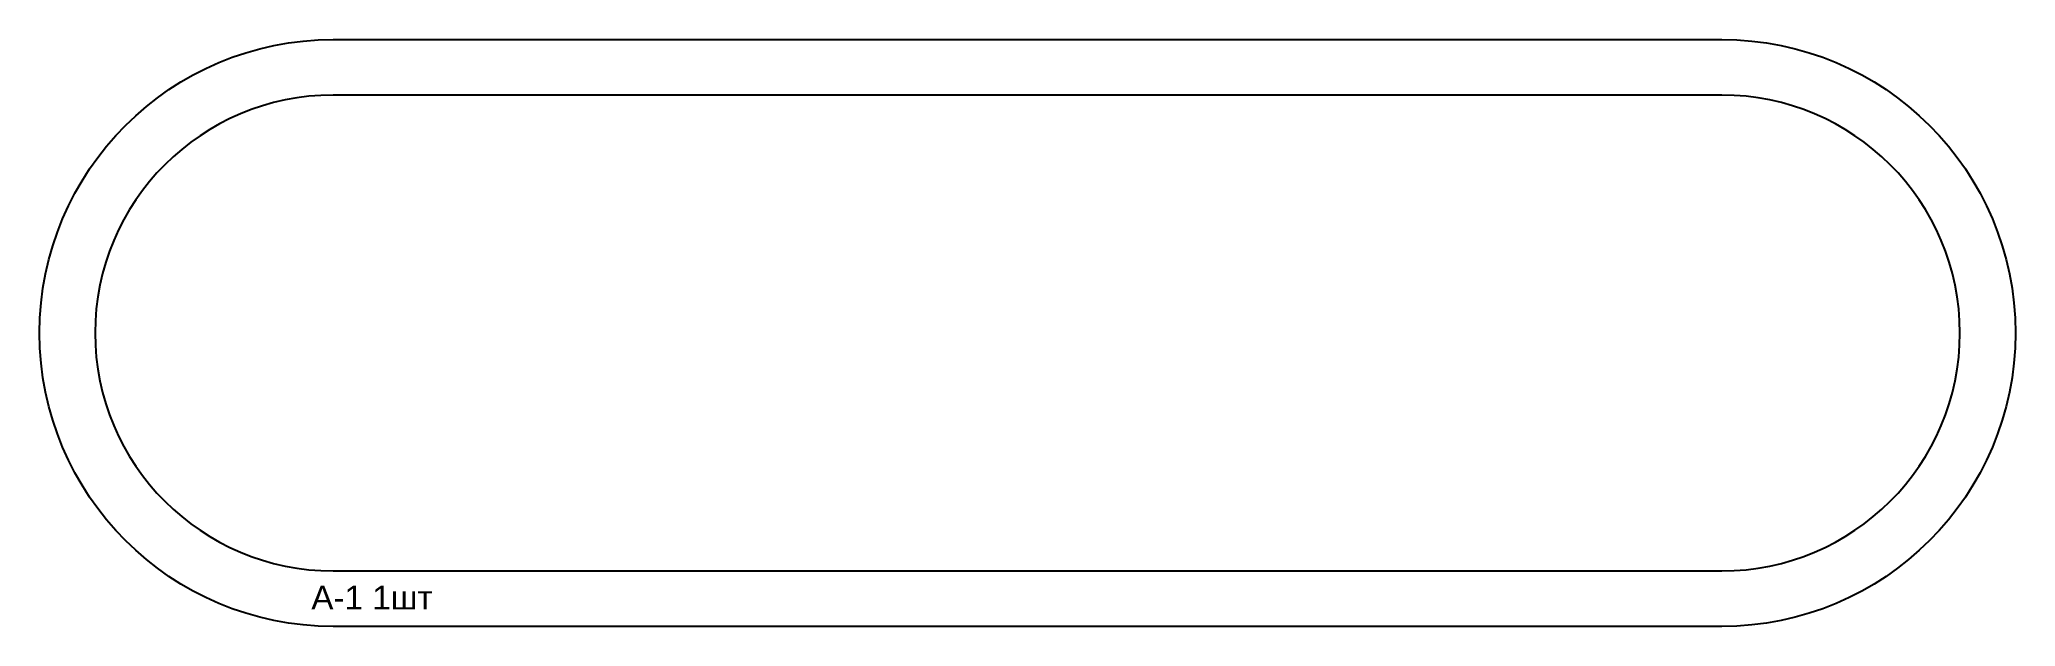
# Model space of a CAD drawing. Header units: millimetres. Extents: x 0 to 996, y 0 to 296.
import ezdxf

# ---------------------------------------------------------------- set-up
doc = ezdxf.new("R2010")
doc.units = ezdxf.units.MM
doc.layers.add('CUT', color=7, linetype='Continuous', true_color=0x000000)
doc.layers.add('LABEL_NO_CUT', color=7, linetype='Continuous', true_color=0x000000)
doc.styles.add('Arial', font='arial.ttf')

msp = doc.modelspace()

# ---------------------------------------------------------------- linework, layer by layer
at = {"layer": 'CUT', "true_color": 0x000000}
for points in [[(848, 296, -1), (848, 0), (148, 0, -1), (148, 296)], [(848, 28, 1), (848, 268), (148, 268, 1), (148, 28)]]:
    msp.add_lwpolyline(points, format="xyb", close=True, dxfattribs=at)

# ---------------------------------------------------------------- texts
at = {"layer": 'LABEL_NO_CUT', "true_color": 0x000000, "style": 'Arial'}
msp.add_text('А-1 1шт', height=12, dxfattribs=at).set_placement((137, 8.6))

doc.saveas('drawing.dxf')
